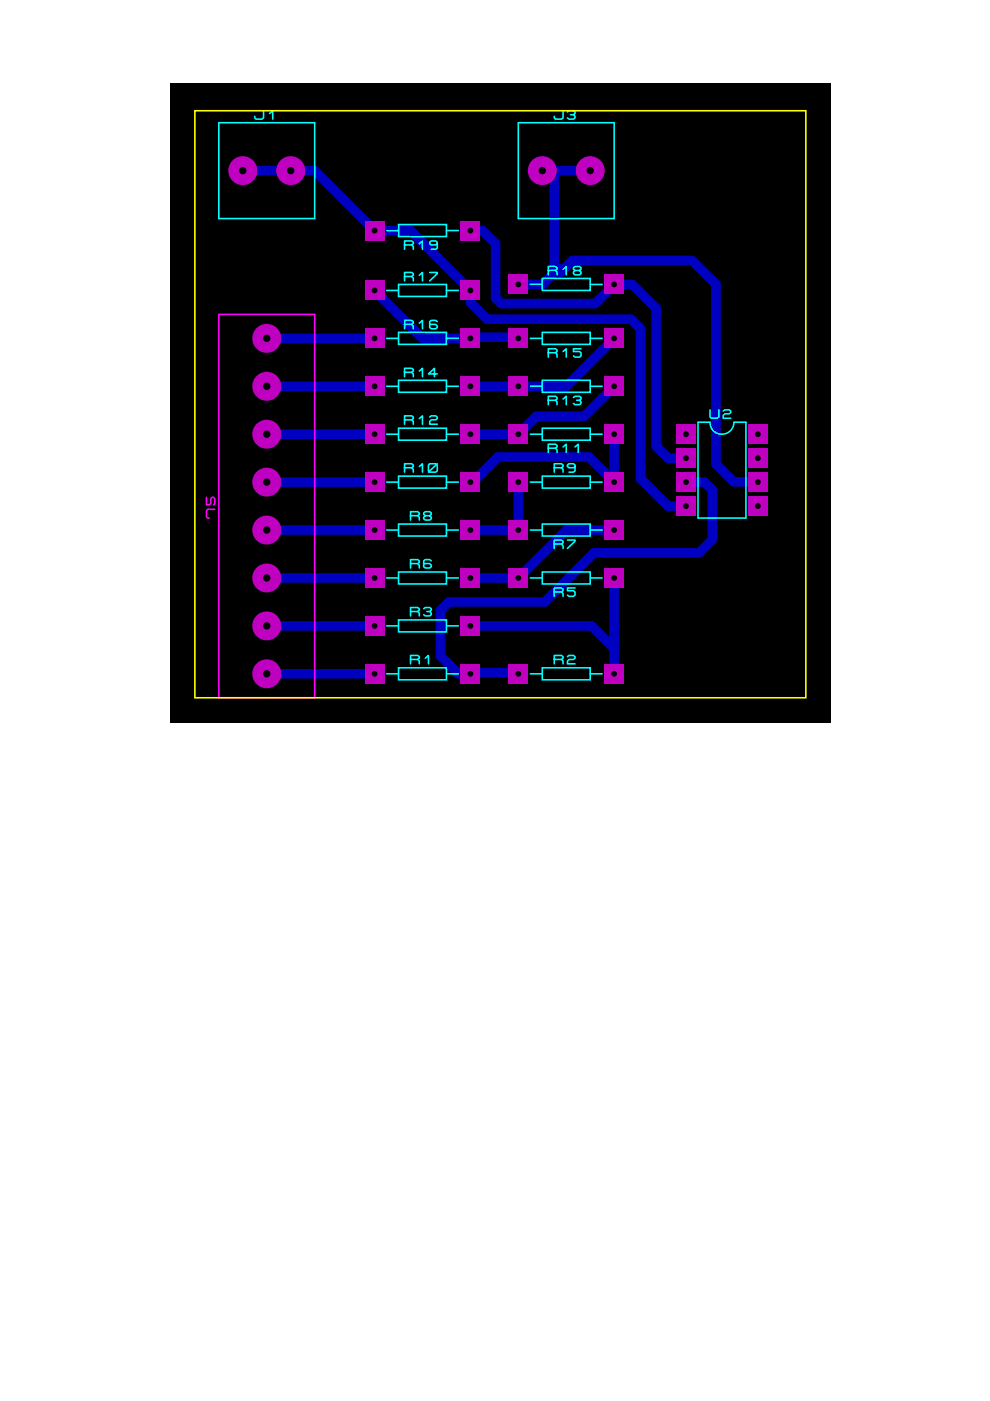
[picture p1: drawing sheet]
<svg xmlns="http://www.w3.org/2000/svg" width="210mm" height="297mm" viewBox="0 0 210 297" stroke-linecap="round" stroke-linejoin="round" font-family="sans-serif">
<path d="M36.1 17.7h140.1v135.6h-140.1z" fill="#000"/>
<g fill="none" stroke="#0000c0" stroke-width="2">
<path d="M51.5 36.2h15.2l12.7 12.7h7.6l12.7 12.7M56.6 71.7h22.8M79.4 61.6l10.2 10.1h10.1M130.2 71.7l-10.1 10.2h-10.2M56.6 92.1h22.8M56.6 81.9h22.8M130.2 92.1v10.1M130.2 81.9l-6.3 6.4h-10.2l-3.8 3.8M56.6 112.4h22.8M56.6 102.2h22.8M130.2 112.4h-10.1l-10.2 10.1M160.7 102.1v.1"/>
<path d="M56.6 132.7h22.8M56.6 122.5h22.8M56.6 142.9h22.8"/>
</g>
<g fill="#0000c0">
<circle cx="99.7" cy="132.7" r="1.02"/>
<circle cx="99.7" cy="112.4" r="1.02"/>
<circle cx="99.7" cy="48.9" r="1.02"/>
</g>
<g fill="none" stroke="#0000c0" stroke-width="2">
<path d="M115 36.2h10.6v.2l-.5-.2M117.5 36.2v20.3l.9 .9M99.7 48.9h2.6l2.8 2.8v11.5l1.2 1.2h19.9l4-4.1h3.8l5.1 5.1v29.2l2.5 2.5h3.9M118.4 57.4l.4-.4v.8M118.4 57.4l.4 .4M118.4 57.4v-.5l-3.4 3.4h-5.1M118.8 57.8l2.5-2.6h25.4l5.1 5.1v38.1l3.7 3.7 5.2 .1M99.7 71.7v-.2h10.2v.2M99.7 61.6v2.5l3.6 3.6h30.5l2 2v31.8l5.8 5.8h3.9M99.7 92.1h10.2M99.7 81.9h10.2M99.7 102.2h.5l5.4-5.3h19.3l5.3 5.3"/>
<path d="M109.9 102.2v10.2h-10.2M145.5 102.2h3.9l1.6 1.6v10.6l-2.7 2.8h-22.4l-10.4 10.4h-20.3l-1.8 1.8v9.7l3.8 3.8h2.5v-.3h10.2v.3M99.7 122.5h10.2M99.7 132.7h25.7l4.8 4.8M130.2 122.5v20.4h.4l-.4-.3"/>
</g>
<circle cx="51.5" cy="36.2" r="3.1" fill="#c000c0"/>
<circle cx="51.5" cy="36.2" r=".78" fill="#000"/>
<circle cx="61.6" cy="36.2" r="3.1" fill="#c000c0"/>
<circle cx="61.6" cy="36.2" r=".78" fill="#000"/>
<circle cx="56.6" cy="71.7" r="3.1" fill="#c000c0"/>
<circle cx="56.6" cy="71.7" r=".78" fill="#000"/>
<circle cx="56.6" cy="81.9" r="3.1" fill="#c000c0"/>
<circle cx="56.6" cy="81.9" r=".78" fill="#000"/>
<circle cx="56.6" cy="92.1" r="3.1" fill="#c000c0"/>
<circle cx="56.6" cy="92.1" r=".78" fill="#000"/>
<circle cx="56.6" cy="102.2" r="3.1" fill="#c000c0"/>
<circle cx="56.6" cy="102.2" r=".78" fill="#000"/>
<circle cx="56.6" cy="112.4" r="3.1" fill="#c000c0"/>
<circle cx="56.6" cy="112.4" r=".78" fill="#000"/>
<circle cx="56.6" cy="122.5" r="3.1" fill="#c000c0"/>
<circle cx="56.6" cy="122.5" r=".78" fill="#000"/>
<circle cx="56.6" cy="132.7" r="3.1" fill="#c000c0"/>
<circle cx="56.6" cy="132.7" r=".78" fill="#000"/>
<circle cx="56.6" cy="142.9" r="3.1" fill="#c000c0"/>
<circle cx="56.6" cy="142.9" r=".78" fill="#000"/>
<circle cx="115" cy="36.2" r="3.1" fill="#c000c0"/>
<circle cx="115" cy="36.2" r=".78" fill="#000"/>
<circle cx="125.1" cy="36.2" r="3.1" fill="#c000c0"/>
<circle cx="125.1" cy="36.2" r=".78" fill="#000"/>
<path d="M77.4 140.8h4v4.1h-4z" fill="#c000c0"/>
<circle cx="79.4" cy="142.9" r=".61" fill="#000"/>
<path d="M97.7 140.8h4.1v4.1h-4.1z" fill="#c000c0"/>
<circle cx="99.7" cy="142.9" r=".61" fill="#000"/>
<path d="M107.9 140.8h4v4.1h-4z" fill="#c000c0"/>
<circle cx="109.9" cy="142.9" r=".61" fill="#000"/>
<path d="M128.2 140.8h4v4.1h-4z" fill="#c000c0"/>
<circle cx="130.2" cy="142.9" r=".61" fill="#000"/>
<path d="M77.4 130.7h4v4h-4z" fill="#c000c0"/>
<circle cx="79.4" cy="132.7" r=".61" fill="#000"/>
<path d="M97.7 130.7h4.1v4h-4.1z" fill="#c000c0"/>
<circle cx="99.7" cy="132.7" r=".61" fill="#000"/>
<path d="M128.2 120.5h4v4.1h-4z" fill="#c000c0"/>
<circle cx="130.2" cy="122.5" r=".61" fill="#000"/>
<path d="M107.9 120.5h4v4.1h-4z" fill="#c000c0"/>
<circle cx="109.9" cy="122.5" r=".61" fill="#000"/>
<path d="M77.4 120.5h4v4.1h-4z" fill="#c000c0"/>
<circle cx="79.4" cy="122.5" r=".61" fill="#000"/>
<path d="M97.7 120.5h4.1v4.1h-4.1z" fill="#c000c0"/>
<circle cx="99.7" cy="122.5" r=".61" fill="#000"/>
<path d="M128.2 110.3h4v4.1h-4z" fill="#c000c0"/>
<circle cx="130.2" cy="112.4" r=".61" fill="#000"/>
<path d="M107.9 110.3h4v4.1h-4z" fill="#c000c0"/>
<circle cx="109.9" cy="112.4" r=".61" fill="#000"/>
<path d="M77.4 110.3h4v4.1h-4z" fill="#c000c0"/>
<circle cx="79.4" cy="112.4" r=".61" fill="#000"/>
<path d="M97.7 110.3h4.1v4.1h-4.1z" fill="#c000c0"/>
<circle cx="99.7" cy="112.4" r=".61" fill="#000"/>
<path d="M107.9 100.2h4v4.1h-4z" fill="#c000c0"/>
<circle cx="109.9" cy="102.2" r=".61" fill="#000"/>
<path d="M128.2 100.2h4v4.1h-4z" fill="#c000c0"/>
<circle cx="130.2" cy="102.2" r=".61" fill="#000"/>
<path d="M77.4 100.2h4v4.1h-4z" fill="#c000c0"/>
<circle cx="79.4" cy="102.2" r=".61" fill="#000"/>
<path d="M97.7 100.2h4.1v4.1h-4.1z" fill="#c000c0"/>
<circle cx="99.7" cy="102.2" r=".61" fill="#000"/>
<path d="M128.2 90h4v4.1h-4z" fill="#c000c0"/>
<circle cx="130.2" cy="92.1" r=".61" fill="#000"/>
<path d="M107.9 90h4v4.1h-4z" fill="#c000c0"/>
<circle cx="109.9" cy="92.1" r=".61" fill="#000"/>
<path d="M77.4 90h4v4.1h-4z" fill="#c000c0"/>
<circle cx="79.4" cy="92.1" r=".61" fill="#000"/>
<path d="M97.7 90h4.1v4.1h-4.1z" fill="#c000c0"/>
<circle cx="99.7" cy="92.1" r=".61" fill="#000"/>
<path d="M128.2 79.9h4v4h-4z" fill="#c000c0"/>
<circle cx="130.2" cy="81.9" r=".61" fill="#000"/>
<path d="M107.9 79.9h4v4h-4z" fill="#c000c0"/>
<circle cx="109.9" cy="81.9" r=".61" fill="#000"/>
<path d="M77.4 79.9h4v4h-4z" fill="#c000c0"/>
<circle cx="79.4" cy="81.9" r=".61" fill="#000"/>
<path d="M97.7 79.9h4.1v4h-4.1z" fill="#c000c0"/>
<circle cx="99.7" cy="81.9" r=".61" fill="#000"/>
<path d="M128.2 69.7h4v4.1h-4z" fill="#c000c0"/>
<circle cx="130.2" cy="71.7" r=".61" fill="#000"/>
<path d="M107.9 69.7h4v4.1h-4z" fill="#c000c0"/>
<circle cx="109.9" cy="71.7" r=".61" fill="#000"/>
<path d="M77.4 69.7h4v4.1h-4z" fill="#c000c0"/>
<circle cx="79.4" cy="71.7" r=".61" fill="#000"/>
<path d="M97.7 69.7h4.1v4.1h-4.1z" fill="#c000c0"/>
<circle cx="99.7" cy="71.7" r=".61" fill="#000"/>
<path d="M77.4 59.5h4v4.1h-4z" fill="#c000c0"/>
<circle cx="79.4" cy="61.6" r=".61" fill="#000"/>
<path d="M97.7 59.5h4.1v4.1h-4.1z" fill="#c000c0"/>
<circle cx="99.7" cy="61.6" r=".61" fill="#000"/>
<path d="M107.9 58.3h4v4h-4z" fill="#c000c0"/>
<circle cx="109.9" cy="60.3" r=".61" fill="#000"/>
<path d="M128.2 58.3h4v4h-4z" fill="#c000c0"/>
<circle cx="130.2" cy="60.3" r=".61" fill="#000"/>
<path d="M97.7 46.8h4.1v4.1h-4.1z" fill="#c000c0"/>
<circle cx="99.7" cy="48.9" r=".61" fill="#000"/>
<path d="M77.4 46.8h4v4.1h-4z" fill="#c000c0"/>
<circle cx="79.4" cy="48.9" r=".61" fill="#000"/>
<path d="M143.4 90h4.1v4.1h-4.1z" fill="#c000c0"/>
<circle cx="145.5" cy="92.1" r=".61" fill="#000"/>
<path d="M143.4 95.1h4.1v4.1h-4.1z" fill="#c000c0"/>
<circle cx="145.5" cy="97.1" r=".61" fill="#000"/>
<path d="M143.4 100.2h4.1v4.1h-4.1z" fill="#c000c0"/>
<circle cx="145.5" cy="102.2" r=".61" fill="#000"/>
<path d="M143.4 105.3h4.1v4h-4.1z" fill="#c000c0"/>
<circle cx="145.5" cy="107.3" r=".61" fill="#000"/>
<path d="M158.7 105.3h4v4h-4z" fill="#c000c0"/>
<circle cx="160.7" cy="107.3" r=".61" fill="#000"/>
<path d="M158.7 100.2h4v4.1h-4z" fill="#c000c0"/>
<circle cx="160.7" cy="102.2" r=".61" fill="#000"/>
<path d="M158.7 95.1h4v4.1h-4z" fill="#c000c0"/>
<circle cx="160.7" cy="97.1" r=".61" fill="#000"/>
<path d="M158.7 90h4v4.1h-4z" fill="#c000c0"/>
<circle cx="160.7" cy="92.1" r=".61" fill="#000"/>
<g fill="none" stroke="#0ff" stroke-width=".34">
<path d="M46.4 26h20.3v20.3h-20.3zM55.9 23.5v1.5l-.4 .3h-1.2l-.3-.3v-.3M57.1 24.1l.7-.6v1.8M109.9 26h20.3v20.3h-20.3zM119.4 23.5v1.5l-.4 .3h-1.2l-.3-.3v-.3M120.3 23.7l.3-.2h1l.3 .2v.4l-.3 .2 .3 .4v.3l-.3 .3h-1l-.3-.3M121 24.3h.6M82 48.9h2.5M84.5 47.6h10.2v2.6h-10.2zM85.8 58.6h1.5l.3-.2v-.4l-.3-.2h-1.5v1.7M85.8 51.9h1.5l.3-.2v-.4l-.3-.2h-1.5v1.8M87.3 58.6l.3 .4v.5"/>
<path d="M87.3 51.9l.3 .4v.6M88.9 58.4l.7-.6v1.7M88.9 51.7l.7-.6v1.8M91.1 57.8h1.6v.2l-1.6 1.5M92.7 51.7l-.3 .2h-1l-.3-.2v-.4l.3-.2h1l.3 .2v1.3l-.3 .3h-1M94.7 48.9h2.5M115 59h10.1v2.6h-10.1zM116.2 57.3h1.6l.3-.2v-.3l-.3-.3h-1.6v1.8M117.8 57.3l.3 .4v.6M119.4 57.1l.7-.6v1.8M121.9 57.3l-.3-.2v-.3l.3-.3h1l.3 .3v.3l-.3 .2h-1l-.3 .4v.3l.3 .3h1l.3-.3v-.3l-.3-.4M82 71.7h2.5"/>
<path d="M82 61.6h2.5M84.5 70.5h10.2v2.5h-10.2zM84.5 60.3h10.2v2.6h-10.2zM85.8 78.9h1.5l.3-.2v-.4l-.3-.2h-1.5v1.8M85.8 68.8h1.5l.3-.3v-.3l-.3-.3h-1.5v1.8M87.3 78.9l.3 .4v.6M87.3 68.8l.3 .3v.6M88.9 78.7l.7-.6v1.8M88.9 68.5l.7-.6v1.8M92.7 79.3h-1.9l1.3-1.2v1.8M92.7 68.2l-.3-.3h-1l-.3 .3v1.3l.3 .2h1l.3-.2v-.4l-.3-.3h-1.3M94.7 71.7h2.5"/>
<path d="M94.7 61.6h2.5M112.4 71.7h2.6M112.4 60.3h2.6M115 70.5h10.1v2.5h-10.1zM116.2 74.8h1.6l.3-.3v-.3l-.3-.3h-1.6v1.8M117.8 74.8l.3 .3v.6M119.4 74.5l.7-.6v1.8M123.2 73.9h-1.6v.6h1.3l.3 .3v.7l-.3 .2h-1l-.3-.2M125.1 71.7h2.6M125.1 60.3h2.6M82 92.1h2.5M82 81.9h2.5"/>
<path d="M84.5 90.8h10.2v2.5h-10.2zM84.5 80.6h10.2v2.6h-10.2zM85.8 99.2h1.5l.3-.3v-.3l-.3-.3h-1.5v1.8M85.8 89h1.5l.3-.2v-.4l-.3-.2h-1.5v1.7M87.3 99.2l.3 .3v.6M87.3 89l.3 .4v.5M88.9 98.9l.7-.6v1.8M88.9 88.8l.7-.6v1.7M91.1 98.3h1.3l.3 .3v1.3l-.3 .2h-1.3l-.3-.2v-1.3zM91.1 88.4l.3-.2h1l.3 .2v.4l-.3 .2h-1l-.3 .4v.5h1.6M92.7 98.3l-1.9 1.8M94.7 92.1h2.5"/>
<path d="M94.7 81.9h2.5M112.4 92.1h2.6M112.4 81.9h2.6M115 90.8h10.1v2.5h-10.1zM115 80.6h10.1v2.6h-10.1zM116.2 95h1.6l.3-.2v-.4l-.3-.2h-1.6v1.8M116.2 84.9h1.6l.3-.3v-.3l-.3-.3h-1.6v1.8M117.5 99.2h1.5l.4-.3v-.3l-.4-.3h-1.5v1.8M117.8 95l.3 .4v.6M117.8 84.9l.3 .3v.6M119 99.2l.4 .3v.6M119.4 94.8l.7-.6v1.8"/>
<path d="M119.4 84.6l.7-.6v1.8M121.6 84.3l.3-.3h1l.3 .3v.3l-.3 .3 .3 .3v.3l-.3 .3h-1l-.3-.3M121.9 98.9l-.3 .3h-1l-.3-.3v-.3l.3-.3h1l.3 .3v1.3l-.3 .2h-1M121.9 94.8l.7-.6v1.8M122.3 84.9h.6M125.1 92.1h2.6M125.1 81.9h2.6M148 89.5h2.5a2.54 2.54 0 0 0 2.6 2.6 2.54 2.54 0 0 0 2.5-2.6h2.6v20.3h-10.2zM150.5 86.9v1.5l.3 .3h1.3l.3-.3v-1.5M153.3 87.2l.4-.3h.9l.3 .3v.3l-.3 .2h-.9l-.4 .4v.6h1.6M82 112.4h2.5M82 102.2h2.5"/>
<path d="M84.5 111.1h10.2v2.6h-10.2zM84.5 101h10.2v2.5h-10.2zM87 119.5h1.6l.3-.3v-.3l-.3-.3h-1.6v1.8M87 109.3h1.6l.3-.2v-.4l-.3-.2h-1.6v1.8M88.6 119.5l.3 .3v.6M88.6 109.3l.3 .4v.6M90.2 109.3l-.4-.2v-.4l.4-.2h.9l.3 .2v.4l-.3 .2h-.9l-.4 .4v.3l.4 .3h.9l.3-.3v-.3l-.3-.4M91.4 118.9l-.3-.3h-.9l-.4 .3v1.3l.4 .2h.9l.3-.2v-.4l-.3-.3h-1.3M94.7 112.4h2.5M94.7 102.2h2.5M112.4 112.4h2.6M112.4 102.2h2.6"/>
<path d="M115 111.1h10.1v2.6h-10.1zM115 101h10.1v2.5h-10.1zM117.5 115.3h1.5l.4-.2v-.3l-.4-.3h-1.5v1.8M119 115.3l.4 .4v.6M120.3 114.5h1.6v.3l-1.6 1.5M125.1 112.4h2.6M125.1 102.2h2.6M82 132.7h2.5M82 122.5h2.5M84.5 131.4h10.2v2.6h-10.2zM84.5 121.3h10.2v2.5h-10.2zM87 139.8h1.6l.3-.2v-.4l-.3-.2h-1.6v1.7"/>
<path d="M87 129.7h1.6l.3-.3v-.3l-.3-.3h-1.6v1.8M88.6 139.8l.3 .4v.5M88.6 129.7l.3 .3v.6M89.8 129.1l.4-.3h.9l.3 .3v.3l-.3 .3 .3 .3v.3l-.3 .3h-.9l-.4-.3M90.2 139.6l.6-.6v1.7M90.5 129.7h.6M94.7 132.7h2.5M94.7 122.5h2.5M112.4 122.5h2.6M115 121.3h10.1v2.5h-10.1zM117.5 139.8h1.5l.4-.2v-.4l-.4-.2h-1.5v1.7M117.5 125.5h1.5l.4-.2v-.4l-.4-.2h-1.5v1.7"/>
<path d="M119 139.8l.4 .4v.5M119 125.5l.4 .3v.6M120.3 139.2l.3-.2h1l.3 .2v.4l-.3 .2h-1l-.3 .4v.5h1.6M121.9 124.7h-1.6v.6h1.3l.3 .2v.7l-.3 .2h-1l-.3-.2M125.1 122.5h2.6M82 142.9h2.5M84.5 141.6h10.2v2.5h-10.2zM94.7 142.9h2.5M112.4 142.9h2.6M115 141.6h10.1v2.5h-10.1zM125.1 142.9h2.6"/>
</g>
<path d="M46.4 66.7h20.3v81.2h-20.3zM43.8 105.4v1.6h.6l.3-.3v-.9l.3-.4h.3l.3 .4v.9l-.3 .3M45.6 108h-1.6l-.2 .3v1.3l.2 .2h.4" fill="none" stroke="#f0f" stroke-width=".34"/>
<path d="M41.3 23.5h129.6v124.4h-129.6z" fill="none" stroke="#ff0" stroke-width=".34"/>
</svg>
